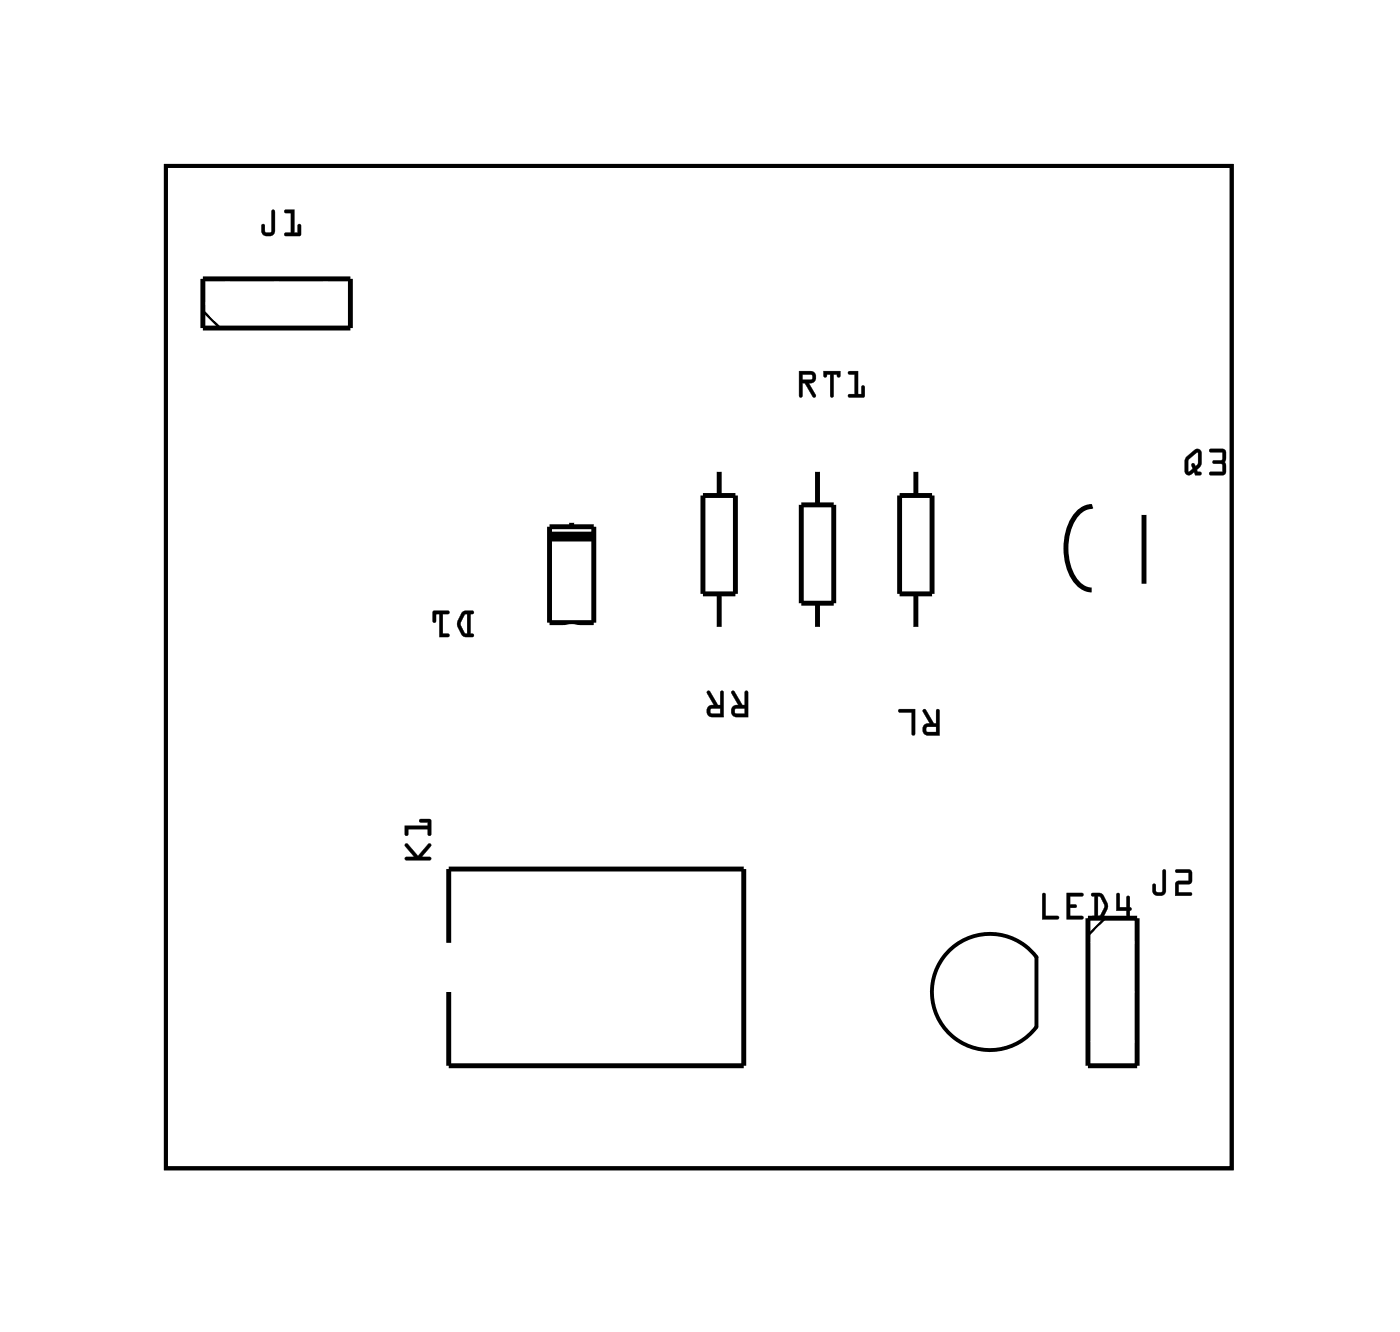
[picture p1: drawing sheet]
<svg xmlns="http://www.w3.org/2000/svg" width="72mm" height="69mm" viewBox="0 0 72 69" stroke-linecap="round" stroke-linejoin="round" font-family="sans-serif">
<path d="M8.6 8.6h55v51.7h-55zM53.5 53v-3.6a3 3 0 0 0-4.4-.4 3 3 0 0 0 0 4.4 3 3 0 0 0 4.4-.4" fill="none" stroke="#000" stroke-width=".2"/>
<path d="M8.6 8.6h55v51.7h-55z" fill="none" stroke="#000" stroke-width=".05"/>
<g fill="none" stroke="#000" stroke-width=".25">
<path d="M10.5 14.4h7.6v2.5h-7.6zM28.4 27.2h2.3v5h-2.3zM29.5 26.9v.3M29.5 32.2v.1M36.3 25.6h1.7v5.1h-1.7zM37.2 24.2v1.4M37.2 30.7v1.8M41.4 26.1h1.7v5.1h-1.7zM42.2 24.2v1.9M42.2 31.2v1.3M46.5 25.6h1.6v5.1h-1.6zM47.3 24.2v1.4"/>
<path d="M47.3 30.7v1.8M56.4 26.2a1.92 1.92 0 0 0-1.3 2.1 2.34 2.34 0 0 0 .9 2.1l.4 .1M59.1 26.6v3.5M23.2 48.7v-3.8h15.2v10.1h-15.2v-3.8M56.2 47.4h2.5v7.6h-2.5z"/>
</g>
<path d="M10.5 16.1l.9 .8M57.1 47.4l-.9 .9" fill="none" stroke="#000" stroke-width=".13"/>
<path d="M28.4 27.7h2.3" fill="none" stroke="#000" stroke-width=".51"/>
<g fill="#000">
<path d="M14 10.8l.2 .1v1a.37 .37 0 0 1-.3 .3 .37 .37 0 0 1-.4-.3v-.2a.1 .1 0 0 1 .1-.1 .1 .1 0 0 1 .1 .1v.3h.3zM14.1 10.9l-.1 1.1h-.3l-.1-.4h-.1v.3a.35 .35 0 0 0 .4 .3 .35 .35 0 0 0 .3-.3v-1zM14.7 10.8h.5v1.2h.2v-.3a.1 .1 0 0 1 .1-.1 .1 .1 0 0 1 .1 .1l-.1 .5h-.7a.1 .1 0 0 1-.1-.1 .1 .1 0 0 1 .1-.1h.2v-1h-.3zM14.7 10.9v.1h.3v1h-.3v.1l.8 .1v-.6h-.1v.4h-.2v-1.2z"/>
<path d="M14.1 10.9h.1v1a.36 .36 0 0 1-.3 .3 .36 .36 0 0 1-.4-.3v-.3h.1h.1v.4h.3zM14.7 10.9l.5-.1v1.2h.2v-.4h.1v.6l-.8-.1v-.1h.3v-1h-.3z"/>
<path d="M23.9 31.6l.5-.1 .1 .1-.2 .1v1l.2 .1-.6 .1a.8 .8 0 0 1-.1-1.2zM24 31.7l-.2 .5 .2 .5h.1v-1zM22.4 31.6h.8v.1h-.3v1h.3v.2h-.5v-1.2h-.2v.4l-.1 .1z"/>
<path d="M23.9 31.6l.5-.1a.1 .1 0 0 1 .1 .1 .1 .1 0 0 1-.1 .1h-.1v1h.1a.1 .1 0 0 1 .1 .1 .1 .1 0 0 1-.1 .1h-.5l-.3-.5v-.3zM23.9 31.6l-.2 .4v.4l.2 .5h.5v-.1l-.1-.1v-1h.1l.1-.1-.4-.1zM24 31.7l-.2 .5 .2 .5h.1v-1zM24 31.7h.1v1h-.1l-.2-.4zM22.4 31.6l.7-.1a.1 .1 0 0 1 .1 .1 .1 .1 0 0 1-.1 .1h-.2v1h.2a.1 .1 0 0 1 .1 .1 .1 .1 0 0 1-.1 .1h-.4v-1.2h-.2v.4a.1 .1 0 0 1-.1 .1 .1 .1 0 0 1-.1-.1zM22.4 31.6v.5h.1v-.4h.2v1.2h.5v-.2h-.3v-1h.3v-.1z"/>
<path d="M37.8 35.7h.1l.4 .7h.2v-.7h.1v.1v1.2h-.6a.32 .32 0 0 1-.2-.3 .32 .32 0 0 1 .3-.3zM38 36.6v.3h.5v-.3zM36.5 35.7h.2l.4 .7h.1v-.7h.1l.1 .1v1.2h-.6a.32 .32 0 0 1-.3-.3 .32 .32 0 0 1 .4-.3zM36.7 36.6v.3h.5v-.3z"/>
<path d="M37.8 35.7h.1l.4 .7h.2v-.6a.1 .1 0 0 1 .1-.1 .1 .1 0 0 1 .1 .1v1.2h-.7a.32 .32 0 0 1-.2-.3 .32 .32 0 0 1 .3-.3l-.3-.6zM37.8 35.7v.1l.4 .6a.31 .31 0 0 0-.4 .3 .31 .31 0 0 0 .2 .3h.6v-1.2v-.1h-.1v.7h-.2l-.4-.7zM38 36.6v.2l.5 .1v-.3zM38 36.6h.5v.3h-.5zM36.5 35.7h.2l.4 .7h.1v-.6a.1 .1 0 0 1 .1-.1 .1 .1 0 0 1 .1 .1v1.2h-.6a.32 .32 0 0 1-.3-.3 .32 .32 0 0 1 .4-.3l-.4-.6zM36.5 35.7v.1l.4 .6a.31 .31 0 0 0-.4 .3 .31 .31 0 0 0 .3 .3h.6v-1.2l-.1-.1h-.1v.7h-.1l-.4-.7zM36.7 36.6v.2l.5 .1v-.3zM36.7 36.6h.5v.3h-.5z"/>
<path d="M41.3 19.2h.6a.32 .32 0 0 1 .3 .3 .32 .32 0 0 1-.4 .3l.3 .6a.1 .1 0 0 1 0 .1 .1 .1 0 0 1-.1 0l-.4-.7h-.1v.6a.1 .1 0 0 1-.1 .1 .1 .1 0 0 1-.1-.1zM41.3 19.2v1.3l.1-.1v-.6h.2l.4 .7h.1l-.3-.7a.31 .31 0 0 0 .3-.3 .31 .31 0 0 0-.2-.3zM41.5 19.3v.3h.5l-.1-.2zM41.4 19.3h.5l.1 .3h-.6zM42.5 19.2h.9v.2a.1 .1 0 0 1-.1 .1 .11 .11 0 0 1-.1-.2h-.1v1.1a.1 .1 0 0 1-.1 .1 .1 .1 0 0 1-.1-.1v-1.1h-.2a.11 .11 0 0 1 0 .2 .11 .11 0 0 1-.2-.1zM42.5 19.2l.1 .3 .1-.2h.2v1.1l.1 .1 .1-1.2h.1l.2 .2v-.3zM43.8 19.2h.5v1.2h.2v-.4a.1 .1 0 0 1 .1-.1 .1 .1 0 0 1 .1 .1v.5h-.8a.1 .1 0 0 1-.1-.1 .1 .1 0 0 1 .1-.1l.2 .1v-1.1h-.2zM43.8 19.2l.1 .1h.3v1.1h-.3l-.1 .1h.8v-.6l-.1 .1v.4h-.2v-1.2z"/>
<path d="M41.3 19.2h.6a.31 .31 0 0 1 .2 .3 .31 .31 0 0 1-.3 .3l.3 .7h-.1l-.4-.7h-.1v.6l-.2 .1zM41.5 19.3v.3h.5l-.1-.2zM42.5 19.2h.9v.3h-.1l-.1-.2h-.1l-.1 1.2-.1-.1v-1.1h-.2v.2h-.1zM43.8 19.2h.5v1.2h.2v-.4l.1-.1v.6h-.8l.1-.1h.2v-1.1h-.2z"/>
<path d="M47.7 36.6l.1 .1 .4 .7h.2v-.7l.1-.1v.1v1.3h-.6a.31 .31 0 0 1-.2-.4 .31 .31 0 0 1 .3-.2zM47.9 37.6v.2h.5v-.3zM46.4 36.6h.9l-.1 1.4-.1-.1v-1.1h-.6z"/>
<path d="M47.7 36.6l.1 .1 .4 .7h.2l-.1-.7a.1 .1 0 0 1 .1-.1 .1 .1 0 0 1 .1 .1v1.3h-.6a.32 .32 0 0 1-.2-.4 .32 .32 0 0 1 .3-.2l-.3-.6zM47.7 36.7v.1l.3 .6a.31 .31 0 0 0-.3 .2 .31 .31 0 0 0 .2 .4h.6v-1.3v-.1l-.1 .1v.7h-.2l-.4-.7zM47.9 37.6v.2h.5v-.3zM47.9 37.6l.5-.1v.3h-.5zM46.4 36.6h.9v1.3a.1 .1 0 0 1-.1 .1 .1 .1 0 0 1-.1-.1v-1.1h-.6zM46.4 36.7l.1 .1h.6v1.1l.1 .1 .1-1.4z"/>
<path d="M61.3 23.6l.5-.4h.2l.1 .8-.3 .3 .1 .1h.1a.1 .1 0 0 1 .1 .1 .1 .1 0 0 1-.1 .1h-.3v-.2l-.2 .1h-.2a.94 .94 0 0 1-.1-.8zM61.3 23.6a.97 .97 0 0 0-.1 .8l.2 .1 .3-.1v.1h.3v-.1h-.1l-.1-.1 .2-.3 .1-.6a.21 .21 0 0 0-.2-.2 .21 .21 0 0 0-.2 0zM61.4 23.7v.7l.2-.2-.1-.2a.11 .11 0 0 1 .2-.1 .11 .11 0 0 1 .1 .2l.1-.2v-.5zM61.4 23.7l.5-.3v.5a.14 .14 0 0 1-.1 .2 .14 .14 0 0 1-.1-.2l-.1 .1v.2l-.2 .2zM62.5 23.2h.7l.1 .2v.5v.5l-.1 .2h-.7a.1 .1 0 0 1 0-.1 .1 .1 0 0 1 0-.1h.7l-.1-.4h-.4a.1 .1 0 0 1-.1-.1 .1 .1 0 0 1 .1-.1l.4-.1 .1-.3h-.7zM62.5 23.2v.1h.7l-.1 .5h-.4l-.1 .1h.1l.4 .1 .1 .4h-.7v.1h.7l.1-.1-.1-.5 .1-.6-.1-.1z"/>
<path d="M61.3 23.6l.5-.4h.2l.1 .8-.3 .3 .3 .2h-.1h-.3v-.1l-.3 .1-.2-.1a.98 .98 0 0 1 .1-.8zM61.4 23.7v.7l.2-.2-.1-.2a.11 .11 0 0 1 .2-.1 .11 .11 0 0 1 .1 .2l.1-.2v-.5zM62.5 23.2h.7l.1 .1v.6v.5l-.1 .1h-.7v-.1h.7l-.1-.4-.4-.1h-.1l.1-.1 .4-.1 .1-.3h-.7z"/>
<path d="M20.9 43.6h.2l.5 .6 .6-.6 .1 .1-.5 .6h.4l.1 .1h-1.3v-.1h.4l-.5-.6zM20.9 42.6h1.2v-.1h-.4v-.1l.5-.1 .1 .8h-.2v-.3h-1v.3l-.1 .1z"/>
<path d="M20.9 43.6h.2l.5 .6 .5-.6a.1 .1 0 0 1 .1 0 .1 .1 0 0 1 .1 .1l-.5 .6 .4-.1a.1 .1 0 0 1 .1 .1 .1 .1 0 0 1-.1 .1h-1.2a.1 .1 0 0 1-.1-.1 .1 .1 0 0 1 .1-.1l.4 .1-.5-.6zM20.9 43.6v.1l.5 .6h-.4v.1h1.3l-.1-.1h-.4l.5-.6-.1-.1-.6 .6-.5-.6zM20.9 42.6h1.2v-.1h-.4a.1 .1 0 0 1-.1-.1 .1 .1 0 0 1 .1-.1h.6v.8a.1 .1 0 0 1-.1 .1 .1 .1 0 0 1-.1-.1v-.3h-1v.3a.1 .1 0 0 1-.1 .1 .1 .1 0 0 1-.1-.1zM20.9 42.6l.1 .6 .1-.1v-.3h1v.3h.2l-.1-.8-.5 .1v.1h.4v.2z"/>
<path d="M53.9 46.1l.1 .1v1.1h.6a.1 .1 0 0 1 .1 .1 .1 .1 0 0 1-.1 .1h-.8zM53.9 46.1l-.1 1.4h.8v-.2h-.6v-1.1zM55.1 46.1h.8a.1 .1 0 0 1 .1 .1 .1 .1 0 0 1-.1 .1h-.6v.4h.2a.1 .1 0 0 1 .1 .1 .1 .1 0 0 1-.1 .1h-.2v.4h.6a.1 .1 0 0 1 .1 .1 .1 .1 0 0 1-.1 .1h-.8zM55.1 46.1v1.4h.8v-.2h-.6v-.4h.3v-.1v-.1h-.3v-.4h.6l.1-.1zM56.4 46.1l.5 .1 .3 .6-.2 .6-.5 .1a.1 .1 0 0 1-.1-.1 .1 .1 0 0 1 .1-.1v-1h-.1zM56.4 46.1v.2h.1v1h-.1v.1l.4 .1 .4-.5v-.4l-.3-.4zM56.7 46.3v1h.1l.2-.5-.2-.5zM56.7 46.3h.2l.2 .5-.3 .5h-.1zM57.7 46.1l.1 .1v.7h.4v-.5a.1 .1 0 0 1 .1-.1 .1 .1 0 0 1 .1 .1v.4a.09 .09 0 0 1 .1 .1 .09 .09 0 0 1-.1 .1v.4a.1 .1 0 0 1-.1 .1 .1 .1 0 0 1-.1-.1v-.4h-.5zM57.7 46.1v.9h.5v.4l.1 .1 .1-.5v-.1l-.1-.6h-.1v.6h-.4v-.7z"/>
<path d="M53.9 46.1l.1 .1v1.1h.7v.2h-.9zM55.1 46.1l.9 .1-.1 .1h-.6v.4h.3v.1v.1h-.3v.4h.6v.2h-.8zM56.4 46.1l.5 .1a.8 .8 0 0 1 .1 1.1l-.1 .2-.5-.1v-.1h.1v-1h-.1zM56.7 46.3v1h.1l.3-.5-.2-.5zM57.7 46.1l.1 .1v.7h.4v-.6h.2v.6h.1l-.1 .1-.1 .5-.1-.1v-.4h-.5z"/>
<path d="M60.1 44.9l.1 .1v1a.37 .37 0 0 1-.3 .3 .37 .37 0 0 1-.4-.3v-.3a.1 .1 0 0 1 .1-.1 .1 .1 0 0 1 .1 .1v.4h.3zM60.1 44.9v1.1l-.4 .1-.1-.5-.1 .1v.3a.35 .35 0 0 0 .4 .3 .35 .35 0 0 0 .3-.3v-1zM60.7 44.9h.7l.2 .1-.1 .6-.6 .1v.4h.6a.1 .1 0 0 1 .1 .1 .1 .1 0 0 1-.1 .1h-.8l.1-.8h.6v-.4h-.6zM60.7 44.9l.1 .2h.6v.4l-.6 .1-.1 .7 .8-.1v-.1h-.6v-.4l.6-.1 .1-.6-.2-.1z"/>
<path d="M60.1 44.9l.1 .1v1a.36 .36 0 0 1-.3 .3 .36 .36 0 0 1-.4-.3v-.3l.1-.1 .1 .1v.4l.3-.1zM60.7 44.9h.7l.2 .1-.1 .6-.6 .1v.4h.6v.2h-.8l.1-.8h.6v-.4h-.6z"/>
</g>
<circle cx="57.5" cy="48.7" r=".74" fill="#fff"/>
<circle cx="57.5" cy="48.7" r=".74" fill="none" stroke="#fff" stroke-width=".76" stroke-linecap="butt"/>
<circle cx="57.5" cy="51.2" r=".74" fill="#fff"/>
<circle cx="57.5" cy="51.2" r=".74" fill="none" stroke="#fff" stroke-width=".76" stroke-linecap="butt"/>
<circle cx="57.5" cy="53.8" r=".74" fill="#fff"/>
<circle cx="57.5" cy="53.8" r=".74" fill="none" stroke="#fff" stroke-width=".76" stroke-linecap="butt"/>
<circle cx="11.8" cy="15.7" r=".74" fill="#fff"/>
<circle cx="11.8" cy="15.7" r=".74" fill="none" stroke="#fff" stroke-width=".76" stroke-linecap="butt"/>
<circle cx="14.3" cy="15.7" r=".74" fill="#fff"/>
<circle cx="14.3" cy="15.7" r=".74" fill="none" stroke="#fff" stroke-width=".76" stroke-linecap="butt"/>
<circle cx="16.8" cy="15.7" r=".74" fill="#fff"/>
<circle cx="16.8" cy="15.7" r=".74" fill="none" stroke="#fff" stroke-width=".76" stroke-linecap="butt"/>
<path d="M23.8 53.1h1.3v1.4h-1.3z" fill="#fff"/>
<path d="M23.8 53.1h1.3v1.4h-1.3z" fill="none" stroke="#fff" stroke-width=".76" stroke-linecap="butt"/>
<circle cx="24.5" cy="53.8" r=".7" fill="#fff"/>
<circle cx="24.5" cy="53.8" r=".7" fill="none" stroke="#fff" stroke-width=".76" stroke-linecap="butt"/>
<circle cx="27" cy="53.8" r=".7" fill="#fff"/>
<circle cx="27" cy="53.8" r=".7" fill="none" stroke="#fff" stroke-width=".76" stroke-linecap="butt"/>
<circle cx="37.2" cy="53.8" r=".7" fill="#fff"/>
<circle cx="37.2" cy="53.8" r=".7" fill="none" stroke="#fff" stroke-width=".76" stroke-linecap="butt"/>
<circle cx="37.2" cy="46.2" r=".7" fill="#fff"/>
<circle cx="37.2" cy="46.2" r=".7" fill="none" stroke="#fff" stroke-width=".76" stroke-linecap="butt"/>
<circle cx="27" cy="46.2" r=".7" fill="#fff"/>
<circle cx="27" cy="46.2" r=".7" fill="none" stroke="#fff" stroke-width=".76" stroke-linecap="butt"/>
<circle cx="24.5" cy="46.2" r=".7" fill="#fff"/>
<circle cx="24.5" cy="46.2" r=".7" fill="none" stroke="#fff" stroke-width=".76" stroke-linecap="butt"/>
<circle cx="49.9" cy="51.2" r=".6" fill="#fff"/>
<circle cx="49.9" cy="51.2" r=".6" fill="none" stroke="#fff" stroke-width=".65" stroke-linecap="butt"/>
<path d="M49.3 50.6h1.2v1.2h-1.2z" fill="#fff"/>
<path d="M49.3 50.6h1.2v1.2h-1.2z" fill="none" stroke="#fff" stroke-width=".65" stroke-linecap="butt"/>
<circle cx="52.4" cy="51.2" r=".6" fill="#fff"/>
<circle cx="52.4" cy="51.2" r=".6" fill="none" stroke="#fff" stroke-width=".65" stroke-linecap="butt"/>
<circle cx="47.3" cy="33.5" r=".7" fill="#fff"/>
<circle cx="47.3" cy="33.5" r=".7" fill="none" stroke="#fff" stroke-width=".76" stroke-linecap="butt"/>
<circle cx="47.3" cy="23.3" r=".7" fill="#fff"/>
<circle cx="47.3" cy="23.3" r=".7" fill="none" stroke="#fff" stroke-width=".76" stroke-linecap="butt"/>
<path d="M56.8 30.2h1.4v1.4h-1.4z" fill="#fff"/>
<path d="M56.8 30.2h1.4v1.4h-1.4z" fill="none" stroke="#fff" stroke-width=".76" stroke-linecap="butt"/>
<circle cx="57.5" cy="25.8" r=".7" fill="#fff"/>
<circle cx="57.5" cy="25.8" r=".7" fill="none" stroke="#fff" stroke-width=".76" stroke-linecap="butt"/>
<circle cx="57.5" cy="28.4" r=".7" fill="#fff"/>
<circle cx="57.5" cy="28.4" r=".7" fill="none" stroke="#fff" stroke-width=".76" stroke-linecap="butt"/>
<circle cx="57.5" cy="30.9" r=".7" fill="#fff"/>
<circle cx="57.5" cy="30.9" r=".7" fill="none" stroke="#fff" stroke-width=".76" stroke-linecap="butt"/>
<circle cx="42.2" cy="23.3" r=".7" fill="#fff"/>
<circle cx="42.2" cy="23.3" r=".7" fill="none" stroke="#fff" stroke-width=".76" stroke-linecap="butt"/>
<circle cx="42.2" cy="33.5" r=".7" fill="#fff"/>
<circle cx="42.2" cy="33.5" r=".7" fill="none" stroke="#fff" stroke-width=".76" stroke-linecap="butt"/>
<circle cx="37.2" cy="33.5" r=".7" fill="#fff"/>
<circle cx="37.2" cy="33.5" r=".7" fill="none" stroke="#fff" stroke-width=".76" stroke-linecap="butt"/>
<circle cx="37.2" cy="23.3" r=".7" fill="#fff"/>
<circle cx="37.2" cy="23.3" r=".7" fill="none" stroke="#fff" stroke-width=".76" stroke-linecap="butt"/>
<path d="M28.7 25h1.6v1.6h-1.6z" fill="#fff"/>
<path d="M28.7 25h1.6v1.6h-1.6z" fill="none" stroke="#fff" stroke-width=".76" stroke-linecap="butt"/>
<circle cx="29.5" cy="25.8" r=".79" fill="#fff"/>
<circle cx="29.5" cy="25.8" r=".79" fill="none" stroke="#fff" stroke-width=".76" stroke-linecap="butt"/>
<circle cx="29.5" cy="33.4" r=".79" fill="#fff"/>
<circle cx="29.5" cy="33.4" r=".79" fill="none" stroke="#fff" stroke-width=".76" stroke-linecap="butt"/>
</svg>
